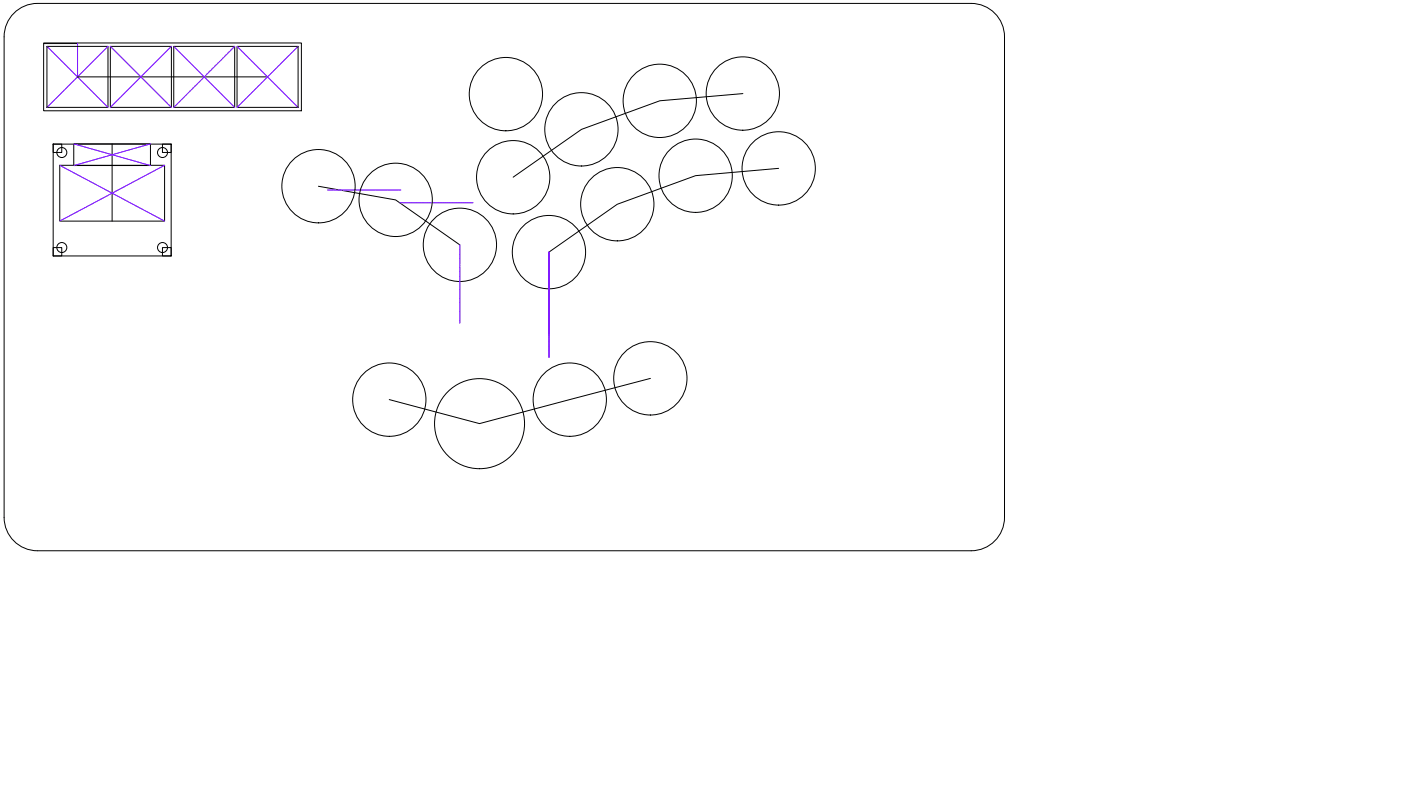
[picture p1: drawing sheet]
<svg xmlns="http://www.w3.org/2000/svg" width="424mm" height="237mm" viewBox="0 0 424 237" stroke-linecap="round" stroke-linejoin="round" font-family="sans-serif">
<!-- layer: 0 -->
<path d="M1.2 1v164h300v-164h-300h300v164h-300z" fill="none" stroke="#fff" stroke-width=".3"/>
<g fill="none" stroke="#000" stroke-width=".3">
<path d="M3.8 4.4a10 10 0 0 1 7.4-3.4h280a10 10 0 0 1 10 10v144a10 10 0 0 1-9.9 10h-280.1a10 10 0 0 1-10-10v-144a10 10 0 0 1 2.6-6.6zM13.1 12.9h77.3v20.3h-77.3zM13.2 13.1h10v9.9h57.1M14.1 13.9h18.3v18.3h-18.3zM33.1 13.9h18.3v18.3h-18.3zM52.1 13.9h18.3v18.3h-18.3zM71.1 13.9h18.3v18.3h-18.3zM222.8 28l-24.9 2.2-23.5 8.6-20.5 14.3M15.9 43.2h35.4v33.5h-35.4zM15.9 43.2h2.6v2.5h-2.6zM17.9 49.5h31.5v16.8h-31.5zM22.1 43.1h23v6.5h-23z"/>
<path d="M33.6 43.2v23.1M48.7 43.2h2.6v2.5h-2.6zM95.5 55.8l23.1 4.1 19.3 13.5M233.5 50.4l-24.9 2.2-23.5 8.6-20.5 14.3M15.9 74.2h2.6v2.5h-2.6zM48.7 74.2h2.6v2.5h-2.6zM195.1 113.4l-51.3 13.5-27.1-7.2"/>
<circle cx="151.7" cy="28.2" r="11"/>
<circle cx="174.4" cy="38.8" r="11"/>
<circle cx="197.9" cy="30.2" r="11"/>
<circle cx="222.8" cy="28" r="11"/>
<circle cx="18.5" cy="45.7" r="1.5"/>
<circle cx="48.7" cy="45.7" r="1.5"/>
<circle cx="95.5" cy="55.8" r="11"/>
<circle cx="118.7" cy="59.9" r="11"/>
<circle cx="153.9" cy="53.1" r="11"/>
<circle cx="208.6" cy="52.7" r="11"/>
<circle cx="233.5" cy="50.5" r="11"/>
<circle cx="18.5" cy="74.2" r="1.5"/>
<circle cx="48.7" cy="74.2" r="1.5"/>
<circle cx="137.9" cy="73.4" r="11"/>
<circle cx="164.6" cy="75.5" r="11"/>
<circle cx="185.1" cy="61.2" r="11"/>
<circle cx="116.8" cy="119.7" r="11"/>
<circle cx="170.9" cy="119.7" r="11"/>
<circle cx="195" cy="113.4" r="11"/>
<circle cx="143.8" cy="126.9" r="13.5"/>
</g>
<g fill="none" stroke="#8018ff" stroke-width=".3">
<path d="M14.1 13.9l.3 .4M14.5 14.3l.7 .7M15.2 15l.1 .1M15.3 15.1l.2 .2M15.5 15.3l.3 .3M15.8 15.6l.4 .4M16.2 16l.3 .3M16.5 16.3l.2 .1M16.7 16.5l.8 .8M17.5 17.4l.6 .5M18.1 17.9l.1 .2M18.3 18.1l.1 .1"/>
<path d="M18.4 18.2l.3 .3M18.7 18.5l.1 .1M18.9 18.7l.2 .2M19.2 18.9l.2 .3M19.4 19.3l.2 .1M19.6 19.4l.9 .8M23.2 13.1v9.9M27 19.3l-1 .9M27.2 19.1l-.1 .1M27.3 18.9l-.1 .2M27.5 18.8l-.2 .1M27.9 18.4l-.4 .4"/>
<path d="M28 18.2l-.1 .1M28.4 17.9l-.3 .3M28.9 17.4l-.5 .5M30 16.3l-1 1M30.1 16.2l-.1 .1M30.3 16l-.2 .2M30.4 15.9l-.1 .1M30.8 15.5l-.4 .3M31 15.3l-.1 .1M31.4 14.9l-.4 .4M32.4 13.9l-.9 .9M33.1 13.9h.1"/>
<path d="M33.2 14l.1 .1M33.3 14.1l1.4 1.5M34.8 15.6l.3 .2M35.1 15.9l.1 .1M35.2 16l.1 .2M35.4 16.2l.1 .1M35.5 16.3l.3 .3M35.8 16.6l.1 .1M35.9 16.8l.2 .1M36.1 16.9l.1 .1M36.3 17l.2 .3M36.5 17.4l1.6 1.5"/>
<path d="M38.2 18.9l.2 .3M38.5 19.3l.2 .2M38.7 19.5l.2 .1M38.9 19.7l.1 .1M39.1 19.8l.1 .1M39.2 20l.2 .2M45.3 20l-.3 .2M45.6 19.7l-.3 .2M45.9 19.4l-.3 .2M46 19.3l-.1 .1M46.3 18.9l-.2 .3M46.5 18.8l-.1 .1"/>
<path d="M46.6 18.7l-.1 .1M47.3 17.9l-.7 .7M47.5 17.8l-.1 .1M47.9 17.4l-.4 .3M48.1 17.2l-.1 .1M48.2 17l-.1 .2M48.5 16.8l-.2 .2M48.8 16.5l-.3 .2M49 16.3l-.1 .1M49.2 16l-.2 .3M49.4 15.9l-.1 .1M49.6 15.7l-.2 .1"/>
<path d="M50.4 14.9l-.8 .8M51.2 14.1l-.8 .7M51.3 14l-.1 .1M51.4 13.9h-.1M52.1 13.9l.2 .2M52.3 14.1l.9 .9M53.2 15l.4 .4M53.7 15.5l.5 .5M54.2 16l.3 .3M54.5 16.3l.7 .7M55.2 17l.3 .3M55.6 17.4l.5 .5"/>
<path d="M56.1 17.9l.1 .2M56.3 18.1l.3 .2M56.6 18.4l.5 .5M57.1 18.9l.3 .3M57.5 19.3l.6 .6M58.2 20l.3 .2M65 19.3l-1 .9M65.3 18.9l-.2 .3M66.2 18.1l-.8 .8M66.4 17.9l-.1 .2M66.9 17.4l-.5 .5M67.9 16.3l-.9 1"/>
<path d="M68.3 16l-.3 .3M68.8 15.5l-.5 .5M69.1 15.1l-.2 .3M69.3 15l-.1 .1M70.4 13.9l-1.1 1.1M71.1 13.9h.1M71.2 14l1.4 1.4M72.6 15.5l.3 .2M73 15.7l.2 .3M73.2 16l.3 .3M73.5 16.3l.1 .1M73.7 16.5l.2 .2"/>
<path d="M74 16.8l.2 .2M74.3 17l.2 .3M74.5 17.4l1 .9M75.6 18.4l.2 .2M75.9 18.7l.2 .2M76.2 18.9l.2 .3M76.4 19.3l.2 .1M76.6 19.4l.3 .2M76.9 19.7l.3 .2M77.2 20l.2 .2M83.6 19.7l-.4 .4M83.7 19.5l-.1 .1"/>
<path d="M84 19.3l-.2 .2M84.3 18.9l-.2 .3M85.1 18.2l-.8 .7M85.3 17.9l-.2 .3M85.7 17.6l-.3 .3M85.9 17.4l-.2 .2M86.1 17.2l-.1 .1M86.5 16.8l-.4 .4M86.7 16.6l-.2 .1M87 16.3l-.3 .3M87.2 16l-.2 .3M88.3 15l-1 1"/>
<path d="M88.9 14.4l-.6 .6M89.1 14.1l-.2 .3M89.4 13.9l-.2 .2M14.1 32.1v.1M14.3 32l-.1 .1M14.4 31.8l-.1 .2M14.6 31.7l-.1 .1M14.7 31.5l-.1 .1M15.3 31l-.5 .5M15.5 30.8l-.2 .1M15.6 30.7l-.1 .1M15.8 30.5l-.2 .1"/>
<path d="M16.7 29.6l-.9 .9M17.2 29.1l-.5 .5M17.7 28.6l-.4 .4M18.2 28l-.5 .6M18.4 27.9l-.1 .1M18.6 27.7l-.2 .2M18.7 27.6l-.1 .1M19.1 27.2l-.4 .4M19.6 26.7l-.4 .4M20.1 26.1l-.5 .6M20.5 20.3l.5 .5M20.6 25.7l-.4 .4"/>
<path d="M21.1 20.8l.1 .2M21.2 25.1l-.6 .5M21.2 21l.1 .1M21.3 24.9l-.1 .2M21.3 21.1l.3 .3M21.5 24.8l-.2 .1M21.6 24.7l-.1 .1M21.7 21.4l.3 .4M22 24.2l-.3 .4M22.1 21.9l.4 .4M22.5 23.8l-.4 .4M22.5 22.3l.7 .7"/>
<path d="M23.1 23.2l-.6 .5M23.2 23l-.1 .2M23.2 23l.2 .2M23.4 23.2l.1 .1M23.5 22.8l-.3 .2M23.6 23.4l.6 .7M24.1 22.2l-.5 .5M24.2 22l-.1 .2M24.3 24.1l.7 .7M24.4 21.9l-.1 .1M24.6 21.7l-.2 .1M25 21.3l-.4 .4"/>
<path d="M25 24.8l.1 .1M25.1 21.1l-.1 .2M25.2 24.9l.2 .3M25.4 20.8l-.2 .3M25.5 25.3l.8 .8M26 20.3l-.5 .5M26.3 26.1l.2 .1M26.5 26.3l.7 .7M27.2 27l.7 .7M27.9 27.7l.1 .2M28.1 27.9l.3 .3M28.4 28.2l.8 .8"/>
<path d="M29.2 29.1l.2 .1M29.4 29.2l.7 .7M30.1 29.9l.7 .7M30.9 30.7l.1 .1M31 30.8l.4 .4M31.5 31.3l.4 .3M31.9 31.7l.3 .3M32.2 32l.1 .1M32.3 32.1l.1 .1M33.2 32.1l-.1 .1M33.3 32l-.1 .1M33.6 31.7l-.3 .3"/>
<path d="M33.9 31.4l-.3 .2M34 31.3l-.1 .1M34.6 30.7l-.6 .5M34.7 30.5l-.1 .1M35.6 29.6l-.8 .9M35.8 29.5l-.1 .1M36.1 29.2l-.3 .3M36.2 29.1l-.1 .1M36.4 28.9l-.1 .1M36.8 28.5l-.4 .4M37 28.3l-.2 .1M37.1 28.2l-.1 .1"/>
<path d="M37.5 27.7l-.4 .5M37.7 27.6l-.1 .1M38.6 26.7l-.9 .9M38.7 26.6l-.1 .1M39 26.3l-.3 .2M39.2 26.1l-.1 .1M39.4 25.8l-.2 .3M39.5 20.3l.5 .5M39.7 25.5l-.2 .3M40 25.3l-.2 .2M40.1 20.8l1 1M40.5 24.8l-.4 .4"/>
<path d="M40.6 24.7l-.1 .1M41.1 21.9l.2 .3M41.3 23.9l-.7 .7M41.4 22.2l.2 .2M41.5 23.8l-.1 .1M41.6 23.6l-.1 .1M41.7 22.5l.2 .2M41.9 23.4l-.2 .2M42 22.8l.1 .1M42.1 23.2l-.1 .1M42.1 22.9l.3 .3M42.4 22.9l-.3 .3"/>
<path d="M42.4 23.2l.6 .5M42.7 22.6l-.3 .3M43 22.3l-.3 .3M43 23.8l.9 .8M43.4 21.9l-.4 .4M43.5 21.7l-.1 .1M43.9 24.7l.1 .1M44 24.8l.6 .6M44.4 20.8l-.8 .9M44.6 20.7l-.2 .1M44.6 25.4l.3 .2M44.9 25.7l.1 .1"/>
<path d="M45 20.3l-.4 .4M45 25.8l.2 .2M45.2 26l.1 .1M45.3 26.1l.6 .6M45.9 26.7l.9 .9M46.8 27.6l.1 .1M47 27.7l.5 .6M47.5 28.3l.3 .3M47.8 28.6l.1 .1M48 28.8l.1 .1M48.1 28.9l.1 .1M48.3 29.1l.5 .5"/>
<path d="M48.9 29.6l.9 1M49.9 30.7l.5 .5M50.4 31.3l.2 .1M50.6 31.4l.1 .1M50.8 31.5l.1 .1M50.9 31.7l.1 .1M51 31.8l.2 .2M51.2 32l.1 .1M51.3 32.1l.1 .1M52.3 32l-.2 .2M52.6 31.7l-.3 .3M53.6 30.7l-1 .9"/>
<path d="M55.2 29.1l-1.5 1.5M56.2 28l-1 1M56.6 27.7l-.3 .3M57.4 26.8l-.8 .9M58.1 26.1l-.6 .7M58.5 20.3l.5 .5M59.1 20.8l.1 .2M59.2 25.1l-1 1M59.2 21l.3 .3M59.5 24.8l-.3 .3M59.5 21.3l.5 .5M60.1 21.9l.3 .3"/>
<path d="M60.4 23.9l-.9 .9M60.4 22.2l1 1M61.1 23.2l-.7 .7M61.4 23.2l.5 .5M62 23.8l.1 .1M62.1 22.2l-1 1M62.1 23.9l.3 .3M62.4 21.9l-.3 .3M62.4 24.2l.6 .6M63 24.8l.3 .3M63.3 21l-.9 .8M63.3 25.1l1 1"/>
<path d="M63.4 20.8l-.1 .2M64 20.3l-.5 .5M64.3 26.1l.6 .6M64.9 26.7l.1 .1M65.1 26.8l.2 .3M65.4 27.2l.5 .5M65.9 27.7l.3 .3M66.3 28l.9 1M67.3 29.1l.5 .5M67.8 29.6l.1 .2M68 29.8l.8 .8M68.9 30.7l.2 .2"/>
<path d="M69.2 31l.6 .6M69.9 31.7l.3 .3M70.2 32l.2 .2M71.2 32.1l-.1 .1M71.3 32l-.1 .1M71.6 31.7l-.3 .3M71.7 31.5l-.1 .1M72 31.3l-.2 .2M72.6 30.7l-.5 .5M73.2 30.1l-.6 .5M73.6 29.6l-.4 .5M73.9 29.4l-.2 .2"/>
<path d="M74.2 29.1l-.2 .2M74.6 28.6l-.3 .4M74.8 28.5l-.1 .1M75 28.3l-.2 .1M75.5 27.7l-.5 .6M76.1 27.2l-.5 .5M76.3 27l-.1 .1M76.6 26.7l-.3 .3M76.9 26.4l-.3 .3M77.2 26.1l-.3 .3M77.5 20.3l1.6 1.5M77.6 25.7l-.4 .4"/>
<path d="M77.8 25.5l-.2 .1M77.9 25.4l-.1 .1M78.5 24.8l-.6 .6M79.1 21.9l.2 .3M79.3 23.9l-.8 .9M79.4 22.2l.1 .1M79.5 23.8l-.1 .1M79.5 22.3l.2 .1M79.7 22.5l.1 .1M79.8 23.5l-.3 .2M79.8 22.6l.3 .3M80.1 23.2l-.3 .3"/>
<path d="M80.1 22.9l.3 .3M80.4 23.2l.1 .1M80.5 22.8l-.4 .4M80.5 23.4l1.5 1.4M80.7 22.6l-.2 .1M80.8 22.5l-.1 .1M81.4 21.9l-.5 .5M82 24.8l.1 .1M82.2 24.9l.1 .2M82.3 25.1l.1 .1M82.4 20.8l-1 1M82.4 25.3l.2 .1"/>
<path d="M82.6 25.4l.1 .1M82.7 20.6l-.3 .2M82.8 25.5l.2 .3M83 20.3l-.2 .2M83 25.8l.1 .2M83.1 20.1l-.1 .1M83.2 26l.1 .1M83.3 26.1l.1 .1M83.5 26.3l.2 .2M83.8 26.6l1 1M84.8 27.6l.1 .1M84.9 27.7l.2 .2"/>
<path d="M85.1 27.9l.1 .1M85.2 28l.1 .2M85.4 28.2l.3 .2M85.7 28.5l.2 .2M86 28.8l.2 .2M86.3 29.1l.1 .1M86.4 29.2l.3 .3M86.7 29.5l1.1 1.1M87.9 30.7l.2 .2M88.2 31l.1 .1M88.3 31.1l.3 .3M88.6 31.4l.3 .2"/>
<path d="M88.9 31.7l.2 .3M89.2 32l.1 .1M89.3 32.1l.1 .1M17.9 49.5l1.5 .8M19.5 50.4h.1M19.7 50.5l.1 .1M19.9 50.6l.5 .2M20.4 50.9h.2M20.6 50.9l.8 .5M21.5 51.4l.9 .5M22.1 49.6h.1M22.1 43.1h.1"/>
<path d="M22.3 43.1l.5 .2M22.4 51.9l.2 .1M22.6 52l1.8 1M22.8 49.4l-.5 .2M22.9 43.3l.9 .3M23.2 49.3l-.3 .1M23.8 43.6l.6 .1M24.4 53l.4 .2M24.4 43.7l.6 .2M24.6 48.9l-1.4 .4M24.8 53.2l.3 .2M25 48.8l-.4 .1"/>
<path d="M25 43.9l.6 .2M25.2 53.4l.3 .2M25.5 53.6l1.1 .6M25.6 48.6l-.6 .2M25.6 44.1l.4 .1M26 48.5l-.4 .1M26 44.2l.6 .2M26.2 48.5h-.2M26.6 48.4l-.4 .1M26.6 54.2h.2M26.6 44.4h.2M26.8 48.3h-.2"/>
<path d="M26.8 54.3l.5 .2M26.8 44.5h.4M27 48.3h-.2M27.2 48.2h-.2M27.2 44.6h.2M27.3 54.5l.2 .1M27.4 48.1l-.2 .1M27.4 44.6l.2 .1M27.5 54.6l.2 .1M27.6 48.1h-.2M27.6 44.7h.2M27.7 54.8l.3 .1"/>
<path d="M27.8 44.7l.2 .1M28 48h-.4M28 44.8h.2M28.1 54.9l.5 .3M28.2 47.9h-.2M28.2 44.8l.2 .1M28.4 47.8l-.2 .1M28.4 44.9h.1M28.5 47.8h-.1M28.6 55.2l.9 .5M28.6 44.9l.2 .1M28.8 47.7l-.2 .1"/>
<path d="M28.8 45h.2M29 47.7h-.2M29 45l.1 .1M29.2 45.1l.2 .1M29.4 47.6l-.4 .1M29.4 45.2h.2M29.5 55.7l.2 .1M29.6 47.5l-.2 .1M29.6 45.2l.4 .1M29.7 60l-.2 .1M29.7 55.8l.5 .3M30 47.4l-.4 .1"/>
<path d="M30 45.3l.1 .1M30.1 59.8l-.4 .2M30.2 45.4l.4 .1M30.2 59.7l-.1 .1M30.3 56.1l.1 .1M30.4 56.2l.6 .3M30.6 47.2l-.6 .2M30.6 59.5l-.3 .2M30.6 45.5l.6 .1M31 56.5l.5 .3M31.2 47.1l-.6 .1M31.2 45.6l.3 .2"/>
<path d="M31.5 56.8l.4 .1M31.6 45.8l.9 .2M31.7 58.9l-1.1 .6M31.9 58.8l-.2 .1M31.9 57l.3 .2M32.3 57.2l.1 .1M32.4 58.5l-.5 .3M32.5 57.3l.3 .1M32.6 46.1h.3M32.7 46.6l-1.5 .5M32.8 58.3l-.3 .2M32.8 57.5h.2"/>
<path d="M32.9 46.2l.4 .1M33 58.2l-.2 .1M33 57.6h.2M33.2 57.6l.5 .3M33.3 46.5l-.5 .1M33.3 46.3l.6 .1M33.7 57.9l-.7 .3M33.7 58h.2M33.9 57.7l-.2 .1M33.9 46.3l-.6 .1M33.9 58l.9 .5M33.9 46.5l.4 .1"/>
<path d="M34.3 46.2l-.4 .1M34.4 46.6h.1M34.5 46.1h-.1M34.5 46.6l.4 .1M34.7 46.1h-.2M34.8 58.5l.9 .5M34.9 46h-.2M34.9 46.7l.2 .1M35.1 45.9l-.2 .1M35.1 46.8l.4 .1M35.5 45.8l-.4 .1M35.5 46.9l.2 .1"/>
<path d="M35.7 56.8l-1.8 .9M35.7 45.8h-.2M35.7 59l.2 .1M35.7 47l.4 .1M35.9 59.1l.2 .1M36.1 56.6l-.4 .2M36.1 45.6l-.4 .2M36.1 59.2l1.8 .9M36.1 47.1h.2M36.3 45.6h-.2M36.3 47.1l.4 .1M36.4 56.4l-.3 .2"/>
<path d="M36.7 45.5l-.4 .1M36.7 47.2l.2 .1M36.8 56.2l-.3 .2M36.9 45.4l-.2 .1M36.9 47.3l.4 .1M37.1 45.4h-.2M37.3 45.3l-.2 .1M37.3 47.4l.6 .2M37.9 55.6l-1.1 .6M37.9 45.2l-.6 .1M37.9 47.6l.6 .1M38.1 45.1l-.2 .1"/>
<path d="M38.1 55.5l-.1 .1M38.5 45l-.4 .1M38.5 47.7l.8 .2M38.6 55.2l-.5 .3M39 55l-.3 .2M39.3 48l.7 .2M39.4 54.8l-.3 .2M39.5 54.8h-.1M39.7 54.6l-.1 .1M39.9 54.5l-.1 .1M40 44.6l-1.5 .4M40.1 48.2h.2"/>
<path d="M40.3 48.3h.3M40.5 44.5h-.4M40.6 54.2l-.7 .3M40.6 44.4h-.1M40.7 48.4l.5 .1M40.8 54l-.1 .2M41 54h-.1M41.1 44.3l-.4 .1M41.2 53.9h-.1M41.2 44.2h-.1M41.3 48.5l.3 .1M41.6 53.7l-.4 .1"/>
<path d="M41.6 44.1l-.3 .1M41.7 48.6l.1 .1M41.7 53.6l-.1 .1M41.8 44l-.1 .1M41.9 48.7l.3 .1M42.2 43.9l-.3 .1M42.3 48.8l.1 .1M42.3 53.3l-.5 .3M42.4 43.9h-.1M42.5 48.9h.1M42.6 43.8l-.1 .1M42.7 48.9l.1 .1"/>
<path d="M42.8 53l-.5 .3M42.8 43.7l-.1 .1M42.9 49h.1M43 52.9l-.1 .1M43 43.7h-.1M43.1 49l.1 .1M43.2 52.8l-.1 .1M43.2 43.6l-.1 .1M43.3 49.1h.1M43.5 49.1l.1 .1M43.6 52.6l-.3 .2M43.6 43.5l-.3 .1"/>
<path d="M43.7 49.2h.1M43.7 52.5l-.1 .1M43.8 43.5h-.1M43.9 49.2l.1 .1M44 43.4l-.1 .1M44.1 49.3l.1 .1M44.1 52.3l-.3 .2M44.2 43.4h-.1M44.3 49.4h.1M44.4 43.3l-.1 .1M44.4 49.4l.2 .1M44.5 52.1l-.3 .2"/>
<path d="M44.6 43.3h-.2M44.7 49.5l.3 .1M44.8 51.9l-.3 .2M45 51.8l-.1 .1M45 43.1l-.3 .2M45 49.6h.1M45.1 43.1h-.1M45.2 51.7l-.2 .1M45.4 51.6l-.1 .1M45.8 51.4l-.4 .2M46.1 51.3l-.3 .1M46.5 51l-.3 .2"/>
<path d="M46.8 50.9l-.3 .1M47 50.8h-.1M47.2 50.7h-.1M47.4 50.6l-.1 .1M47.9 50.3l-.5 .3M48.5 50l-.5 .3M48.7 49.9l-.2 .1M49 49.7l-.3 .2M49.2 49.6l-.1 .1M49.4 49.5l-.1 .1M98.2 56.9h22M18.9 65.7l-1 .6"/>
<path d="M19.4 65.4l-.5 .3M20.2 65l-.7 .4M20.6 64.8l-.4 .2M20.9 64.6l-.3 .2M21.3 64.5l-.3 .1M21.4 64.3l-.1 .1M21.8 64.2l-.3 .1M22.4 63.9l-.5 .2M22.6 63.8l-.2 .1M23.1 63.5l-.5 .2M23.8 63.1l-.7 .4M24.4 62.8l-.5 .3"/>
<path d="M24.8 62.6l-.4 .2M25.1 62.4l-.3 .2M25.3 62.3l-.1 .1M25.7 62.1l-.4 .2M26 61.9l-.3 .2M26.6 61.6l-.5 .3M26.8 61.5l-.2 .1M27.3 61.2l-.5 .3M27.7 61.1l-.4 .1M28 60.9l-.3 .1M28.2 60.7l-.1 .2M28.6 60.6l-.3 .1"/>
<path d="M29 60.4l-.4 .1M29.5 60.1l-.5 .3M38 60.2l.1 .1M38.1 60.3l.5 .2M38.7 60.6l.3 .1M39.1 60.7l.8 .5M39.9 61.2l.7 .4M40.7 61.6l.1 .1M40.9 61.7l.1 .1M41.1 61.8l1.7 1M42.9 62.8l.1 .1M43.1 62.9l.5 .3"/>
<path d="M43.6 63.2l.1 .1M43.8 63.3l.1 .1M44 63.4l.8 .5M44.9 63.9l.1 .1M45 64h.2M45.3 64.1l.5 .2M45.8 64.3l.1 .1M46 64.5h.1M46.2 64.6l.3 .1M46.5 64.7l.2 .1M46.7 64.8l.3 .2M47.1 65l.1 .1"/>
<path d="M47.3 65.1l.5 .3M47.8 65.4l.1 .1M48 65.5l.3 .2M48.4 65.7l.3 .2M48.7 65.9l.3 .2M49.1 66.1l.3 .2M119.9 60.7h22M137.9 73.4v23.5M164.6 75.5v31.6"/>
</g>
</svg>
